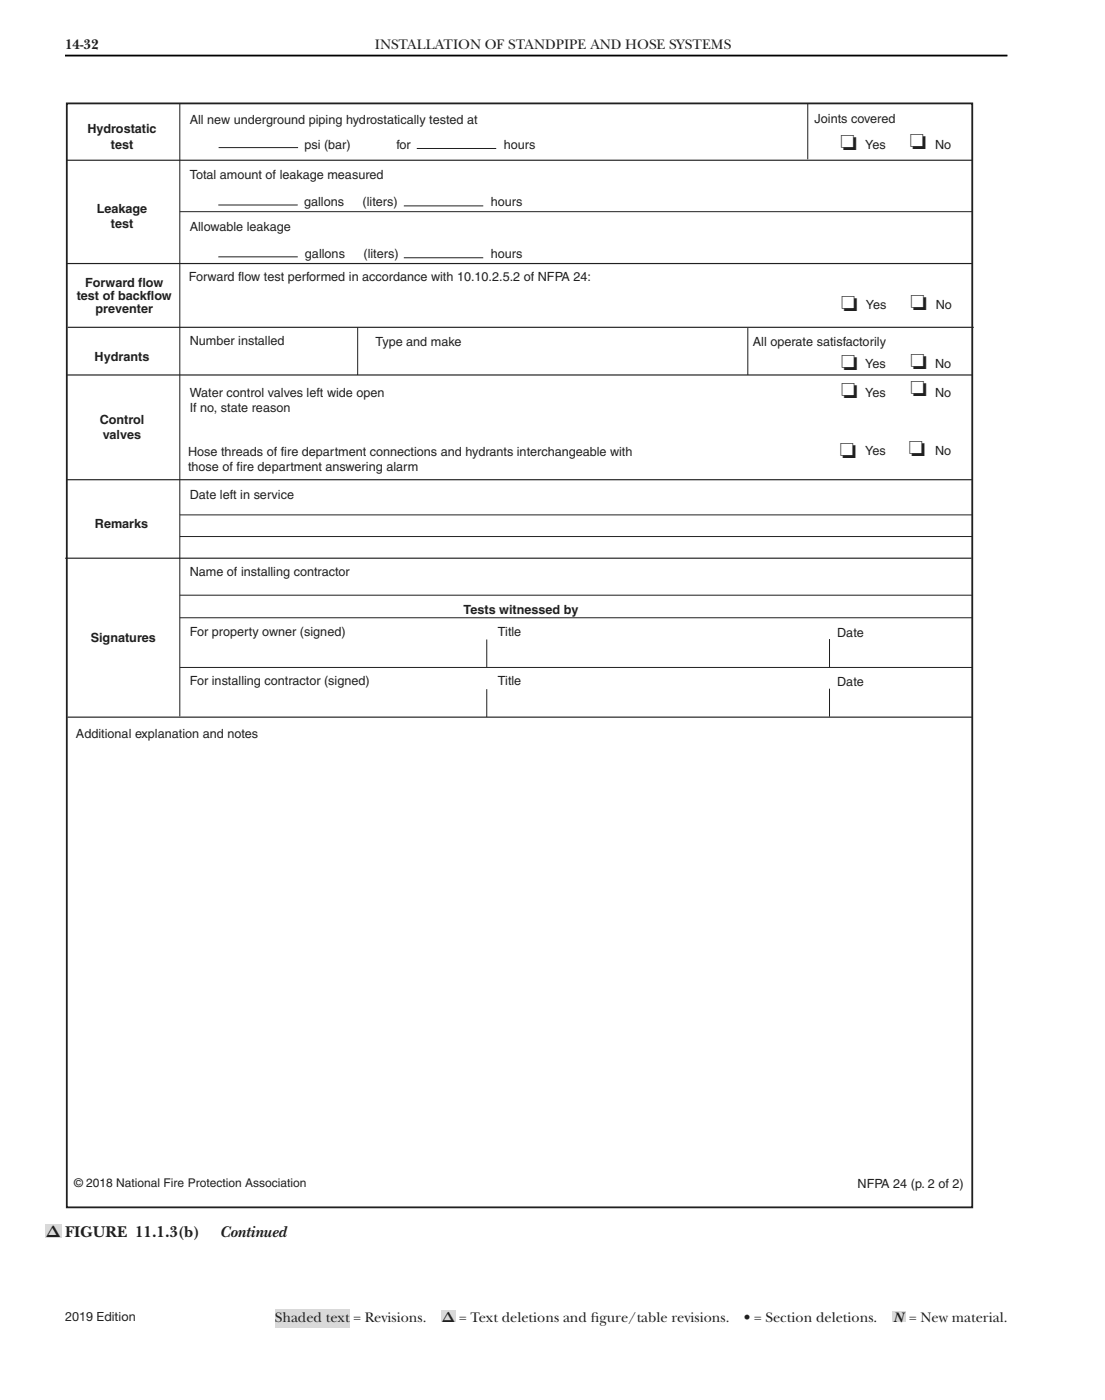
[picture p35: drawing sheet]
<svg xmlns="http://www.w3.org/2000/svg" width="216mm" height="274mm" viewBox="0 0 216 274" stroke-linecap="round" stroke-linejoin="round" font-family="sans-serif">
<defs><g id="words">
<g font-size="4.2" fill="#231f20">
<text x="164.2" y="29.4">❏</text>
<text x="177.8" y="29.1">❏</text>
<text x="164.4" y="60.8">❏</text>
<text x="177.9" y="60.5">❏</text>
<text x="164.4" y="77.7">❏</text>
<text x="164.4" y="72.3">❏</text>
<text x="177.9" y="72">❏</text>
<text x="177.9" y="77.4">❏</text>
<text x="164.1" y="89.4">❏</text>
<text x="177.6" y="89.2">❏</text>
</g>
<g font-size="3.2" fill="#231f20">
<text x="8.9" y="241.8">Δ</text>
<text x="12.7" y="241.8">FIGURE 11.1.3(b)</text>
<text x="43" y="241.8">Continued</text>
</g>
<g font-size="2.8" fill="#231f20">
<text x="12.7" y="9.6">14-32</text>
<text x="73.2" y="9.6">INSTALLATION OF STANDPIPE AND HOSE SYSTEMS</text>
<text x="53.7" y="258.3">Shaded text = Revisions.</text>
<text x="86.2" y="258.3">Δ</text>
<text x="89.7" y="258.3">= Text deletions and f</text>
<text x="115.4" y="258.3">igure/table revisions.</text>
<text x="145.3" y="258.3">• = Section deletions.</text>
<text x="174.6" y="258.3">N</text>
<text x="177.7" y="258.3">= New material.</text>
</g>
<g font-size="2.5" fill="#231f20">
<text x="17.1" y="26.1">Hydrostatic</text>
<text x="21.7" y="29">test</text>
<text x="37.1" y="24.3">All new underground piping hydrostatically tested at</text>
<text x="59.5" y="29.1">psi (bar)</text>
<text x="77.5" y="29.1">for</text>
<text x="98.4" y="29.1">hours</text>
<text x="159.1" y="24.1">Joints covered</text>
<text x="169.1" y="29.1">Yes</text>
<text x="182.7" y="29.1">No</text>
<text x="37.1" y="35">Total amount of leakage measured</text>
<text x="18.9" y="41.6">Leakage</text>
<text x="59.4" y="40.3">gallons</text>
<text x="70.8" y="40.3">(liters)</text>
<text x="95.9" y="40.3">hours</text>
<text x="21.7" y="44.6">test</text>
<text x="37.1" y="45.1">Allowable leakage</text>
<text x="59.6" y="50.3">gallons</text>
<text x="71" y="50.3">(liters)</text>
<text x="95.9" y="50.4">hours</text>
<text x="15" y="58.7">test of backflow</text>
<text x="16.6" y="56.2">Forward flow</text>
<text x="36.9" y="55">Forward flow test performed in accordance with 10.10.2.5.2 of NFPA 24:</text>
<text x="18.7" y="61.2">preventer</text>
<text x="169.2" y="60.5">Yes</text>
<text x="182.8" y="60.5">No</text>
<text x="18.5" y="70.6">Hydrants</text>
<text x="37.1" y="67.5">Number installed</text>
<text x="73.3" y="67.6">Type and make</text>
<text x="147.1" y="67.6">All operate satisfactorily</text>
<text x="169.1" y="71.9">Yes</text>
<text x="182.7" y="71.9">No</text>
<text x="37.1" y="77.5">Water control valves left wide open</text>
<text x="169.1" y="77.5">Yes</text>
<text x="182.7" y="77.5">No</text>
<text x="19.5" y="82.9">Control</text>
<text x="37.1" y="80.5">If no, state reason</text>
<text x="20.1" y="85.8">valves</text>
<text x="36.7" y="89.1">Hose threads of fire department connections and hydrants interchangeable with</text>
<text x="169.1" y="89">Yes</text>
<text x="182.7" y="89">No</text>
<text x="36.7" y="92.1">those of fire department answering alarm</text>
<text x="37.1" y="97.4">Date left in service</text>
<text x="18.5" y="103.2">Remarks</text>
<text x="37.1" y="112.6">Name of installing contractor</text>
<text x="90.6" y="119.9">Tests witnessed by</text>
<text x="17.7" y="125.4">Signatures</text>
<text x="37.1" y="124.2">For property owner (signed)</text>
<text x="97.3" y="124.2">Title</text>
<text x="163.6" y="124.4">Date</text>
<text x="37.1" y="134">For installing contractor (signed)</text>
<text x="97.3" y="134">Title</text>
<text x="163.6" y="134.1">Date</text>
<text x="14.8" y="144.3">Additional explanation and notes</text>
<text x="167.6" y="232.2">NFPA 24 (p. 2 of 2)</text>
<text x="12.7" y="258.2">2019 Edition</text>
</g>
<text font-size="2.3" fill="#231f20" x="14.5" y="232.1">© 2018 National Fire Protection Association</text>
</g></defs>
<path d="M12.7 10.9h184.1" fill="none" stroke="#000" stroke-width=".35"/>
<g fill="#d9d9d9">
<path d="M53.7 255.9h14.6v3.5h-14.6z" fill-rule="evenodd"/>
<path d="M86.2 256.1h2.8v2.3h-2.8z" fill-rule="evenodd"/>
<path d="M174.2 256.3h2.7v2.1h-2.7z" fill-rule="evenodd"/>
</g>
<path d="M13.1 20.2h176.9v215.8h-176.9z" fill="none" stroke="#231f20" stroke-width=".35"/>
<g fill="none" stroke="#231f20" stroke-width=".2">
<path d="M35.1 20.2v119.8M42.7 28.8h15.5M81.4 29h15.6M157.8 20.2v10.9M35.1 41.4h154.8M42.7 40.1h15.5M42.7 50.2h15.5M78.9 40.2h15.5M78.9 50.4h15.5M69.9 63.9v9.4M146.1 64.1v9.2M35.1 100.6h154.8"/>
<path d="M35.1 104.9h154.8M35.1 116.3h154.8M35.1 120.7h154.8M35.1 130.5h154.8M95.1 125v5.5M95.1 134.7v5.5M162.1 124.9v5.5M162.1 134.6v5.5"/>
</g>
<path d="M13.1 31.3h176.9M13.1 51.5h176.8M13 73.3h176.9M13.3 64h176.9M13.1 93.8h176.8M12.8 109.1h177M13.3 140.2h176.6" fill="none" stroke="#231f20" stroke-width=".23"/>
<path d="M8.8 239.3h3.2v2.7h-3.2z" fill-rule="evenodd" fill="#d9d9d9"/>
<use href="#words"/>
</svg>
